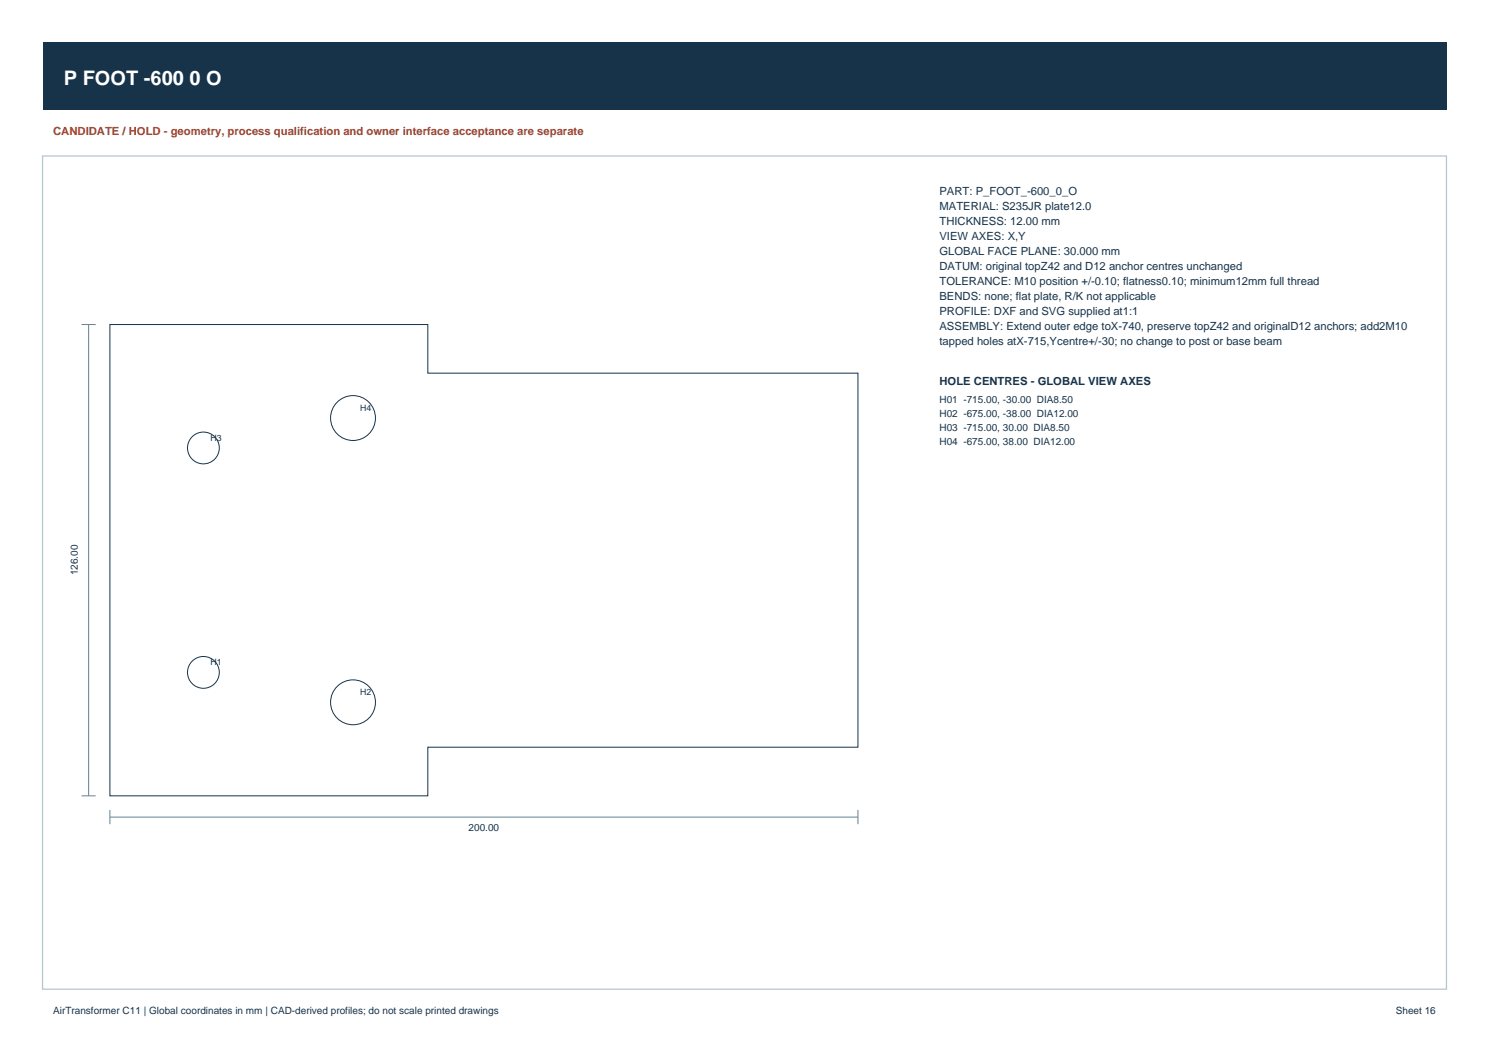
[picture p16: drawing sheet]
<svg xmlns="http://www.w3.org/2000/svg" width="420mm" height="297mm" viewBox="0 0 420 297" stroke-linecap="round" stroke-linejoin="round" font-family="sans-serif">
<defs><g id="words">
<text font-size="5.6" fill="#fff" x="18" y="24">P FOOT -600 0 O</text>
<text font-size="3.2" fill="#a64027" x="15" y="38">CANDIDATE / HOLD - geometry, process qualification and owner interface acceptance are separate</text>
<g font-size="3.2" fill="#17334a">
<text x="265" y="55">PART: P_FOOT_-600_0_O</text>
<text x="265" y="59.2">MATERIAL: S235JR plate12.0</text>
<text x="265" y="63.5">THICKNESS: 12.00 mm</text>
<text x="265" y="67.7">VIEW AXES: X,Y</text>
<text x="265" y="71.9">GLOBAL FACE PLANE: 30.000 mm</text>
<text x="265" y="76.2">DATUM: original topZ42 and D12 anchor centres unchanged</text>
<text x="265" y="80.4">TOLERANCE: M10 position +/-0.10; flatness0.10; minimum12mm full thread</text>
<text x="265" y="84.6">BENDS: none; flat plate, R/K not applicable</text>
<text x="265" y="88.9">PROFILE: DXF and SVG supplied at1:1</text>
<text x="265" y="93.1">ASSEMBLY: Extend outer edge toX-740, preserve topZ42 and originalD12 anchors; add2M10</text>
<text x="265" y="97.3">tapped holes atX-715,Ycentre+/-30; no change to post or base beam</text>
<text x="265" y="108.6">HOLE CENTRES - GLOBAL VIEW AXES</text>
</g>
<g font-size="2.8" fill="#17334a">
<text x="265" y="113.6">H01 -715.00, -30.00 DIA8.50</text>
<text x="265" y="117.6">H02 -675.00, -38.00 DIA12.00</text>
<text x="265" y="121.6">H03 -715.00, 30.00 DIA8.50</text>
<text x="265" y="125.6">H04 -675.00, 38.00 DIA12.00</text>
<text x="22" y="162.3" transform="rotate(-90 22 162.3)">126.00</text>
<text x="132.2" y="234.5">200.00</text>
<text x="15" y="286">AirTransformer C11 | Global coordinates in mm | CAD-derived profiles; do not scale printed drawings</text>
<text x="393.7" y="286">Sheet 16</text>
</g>
<g font-size="2.5" fill="#17334a">
<text x="101.6" y="115.9">H4</text>
<text x="59.4" y="124.3">H3</text>
<text x="59.4" y="187.7">H1</text>
<text x="101.6" y="196.1">H2</text>
</g>
</g></defs>
<path d="M12 12h396v19h-396z" fill-rule="evenodd" fill="#17334a"/>
<path d="M12 44h396v235h-396z" fill="none" stroke="#b6c5ce" stroke-width=".35"/>
<g fill="none" stroke="#17334a" stroke-width=".28">
<path d="M31 91.5h89.7v13.8h121.3v105.4h-121.3v13.8h-89.7z"/>
<circle cx="99.6" cy="117.9" r="6.3"/>
<circle cx="57.4" cy="126.4" r="4.5"/>
<circle cx="57.4" cy="189.6" r="4.5"/>
<circle cx="99.6" cy="198.1" r="6.3"/>
</g>
<path d="M23 91.5h4M25 91.5v133M23 224.5h4M31 230.5h211M31 228.5v4M242 228.5v4" fill="none" stroke="#638394" stroke-width=".28"/>
<use href="#words"/>
</svg>
